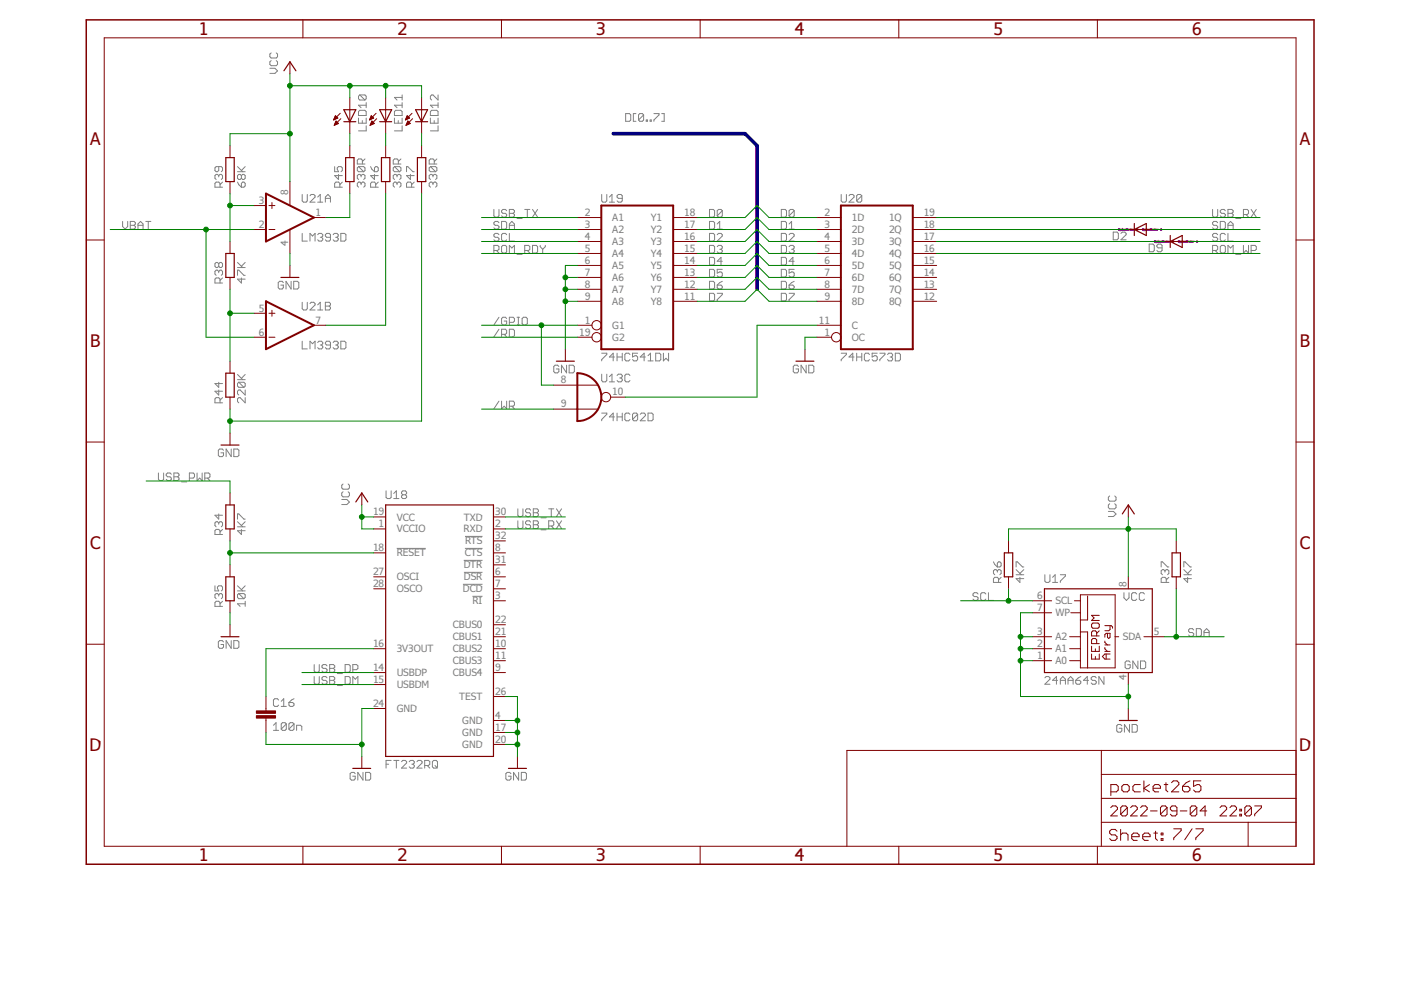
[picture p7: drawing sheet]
<svg xmlns="http://www.w3.org/2000/svg" width="297mm" height="210mm" viewBox="0 0 297 210" stroke-linecap="round" stroke-linejoin="round" font-family="sans-serif">
<defs><g id="words">
<g font-size="3.7" fill="#800000">
<text x="42.2" y="7.4">1</text>
<text x="84.3" y="7.4">2</text>
<text x="126.4" y="7.4">3</text>
<text x="168.5" y="7.4">4</text>
<text x="210.6" y="7.4">5</text>
<text x="252.7" y="7.4">6</text>
<text x="19.1" y="30.7">A</text>
<text x="275.6" y="30.7">A</text>
<text x="19.1" y="73.6">B</text>
<text x="275.6" y="73.6">B</text>
<text x="19.1" y="116.4">C</text>
<text x="275.6" y="116.4">C</text>
<text x="18.9" y="159.3">D</text>
<text x="275.4" y="159.3">D</text>
<text x="42.2" y="182.6">1</text>
<text x="84.3" y="182.6">2</text>
<text x="126.4" y="182.6">3</text>
<text x="168.5" y="182.6">4</text>
<text x="210.6" y="182.6">5</text>
<text x="252.7" y="182.6">6</text>
</g>
<g font-size="2.1" fill="#808080">
<text x="61.1" y="41.2" transform="rotate(-90 61.1 41.2)">8</text>
<text x="54.9" y="43.2">3</text>
<text x="66.9" y="45.8">1</text>
<text x="124" y="45.8">2</text>
<text x="129.8" y="46.9">A1</text>
<text x="138" y="46.9">Y1</text>
<text x="145.1" y="45.8">18</text>
<text x="174.8" y="45.8">2</text>
<text x="180.6" y="46.9">1D</text>
<text x="188.5" y="46.9">1Q</text>
<text x="195.9" y="45.8">19</text>
<text x="54.9" y="48.3">2</text>
<text x="61.1" y="52.2" transform="rotate(-90 61.1 52.2)">4</text>
<text x="124" y="48.3">3</text>
<text x="124" y="50.8">4</text>
<text x="124" y="53.4">5</text>
<text x="129.8" y="49.4">A2</text>
<text x="129.8" y="52">A3</text>
<text x="138" y="52">Y3</text>
<text x="138" y="49.4">Y2</text>
<text x="145.1" y="53.4">15</text>
<text x="145.1" y="50.8">16</text>
<text x="145.1" y="48.3">17</text>
<text x="174.8" y="48.3">3</text>
<text x="174.8" y="50.8">4</text>
<text x="174.8" y="53.4">5</text>
<text x="180.6" y="49.4">2D</text>
<text x="180.6" y="52">3D</text>
<text x="188.5" y="52">3Q</text>
<text x="188.5" y="49.4">2Q</text>
<text x="195.9" y="53.4">16</text>
<text x="195.9" y="50.8">17</text>
<text x="195.9" y="48.3">18</text>
<text x="124" y="55.9">6</text>
<text x="124" y="58.5">7</text>
<text x="129.8" y="54.5">A4</text>
<text x="129.8" y="57">A5</text>
<text x="129.8" y="59.6">A6</text>
<text x="138" y="59.6">Y6</text>
<text x="138" y="57">Y5</text>
<text x="138" y="54.5">Y4</text>
<text x="145.1" y="58.5">13</text>
<text x="145.1" y="55.9">14</text>
<text x="174.8" y="55.9">6</text>
<text x="174.8" y="58.5">7</text>
<text x="180.6" y="54.5">4D</text>
<text x="180.6" y="57">5D</text>
<text x="180.6" y="59.6">6D</text>
<text x="188.5" y="59.6">6Q</text>
<text x="188.5" y="57">5Q</text>
<text x="188.5" y="54.5">4Q</text>
<text x="195.9" y="58.5">14</text>
<text x="195.9" y="55.9">15</text>
<text x="124" y="61">8</text>
<text x="124" y="63.5">9</text>
<text x="129.8" y="62.1">A7</text>
<text x="129.8" y="64.7">A8</text>
<text x="138" y="64.7">Y8</text>
<text x="138" y="62.1">Y7</text>
<text x="145.1" y="63.5">11</text>
<text x="145.1" y="61">12</text>
<text x="174.8" y="61">8</text>
<text x="174.8" y="63.5">9</text>
<text x="180.6" y="62.1">7D</text>
<text x="180.6" y="64.7">8D</text>
<text x="188.5" y="64.7">8Q</text>
<text x="188.5" y="62.1">7Q</text>
<text x="195.9" y="63.5">12</text>
<text x="195.9" y="61">13</text>
<text x="54.9" y="71.2">6</text>
<text x="54.9" y="66.1">5</text>
<text x="66.9" y="68.6">7</text>
<text x="122.8" y="71.2">19</text>
<text x="124" y="68.6">1</text>
<text x="129.8" y="69.7">G1</text>
<text x="173.6" y="68.6">11</text>
<text x="174.8" y="71.2">1</text>
<text x="180.6" y="69.7">C</text>
<text x="129.8" y="72.3">G2</text>
<text x="180.6" y="72.3">OC</text>
<text x="118.9" y="81.3">8</text>
<text x="129.8" y="83.8">10</text>
<text x="118.9" y="86.4">9</text>
<text x="79.1" y="109.2">19</text>
<text x="80.3" y="111.8">1</text>
<text x="84.1" y="110.4">VCC</text>
<text x="84.1" y="112.9">VCCIO</text>
<text x="98.3" y="112.9">RXD</text>
<text x="98.3" y="110.4">TXD</text>
<text x="105" y="109.2">30</text>
<text x="105" y="111.8">2</text>
<text x="79.1" y="116.9">18</text>
<text x="84.1" y="118">RESET</text>
<text x="98.6" y="118">CTS</text>
<text x="98.6" y="115.4">RTS</text>
<text x="105" y="114.3">32</text>
<text x="105" y="116.9">8</text>
<text x="105" y="119.4">31</text>
<text x="79.1" y="124.5">28</text>
<text x="79.1" y="121.9">27</text>
<text x="84.1" y="125.6">OSCO</text>
<text x="84.1" y="123.1">OSCI</text>
<text x="98.1" y="125.6">DCD</text>
<text x="98.3" y="120.5">DTR</text>
<text x="98.4" y="123.1">DSR</text>
<text x="105" y="121.9">6</text>
<text x="105" y="124.5">7</text>
<text x="238.9" y="124.5" transform="rotate(-90 238.9 124.5)">8</text>
<text x="100.2" y="128.1">RI</text>
<text x="105" y="127">3</text>
<text x="219.9" y="127">6</text>
<text x="219.9" y="129.6">7</text>
<text x="223.8" y="128.1">SCL</text>
<text x="223.8" y="130.7">WP</text>
<text x="79.1" y="137.2">16</text>
<text x="96" y="133.2">CBUS0</text>
<text x="96" y="135.8">CBUS1</text>
<text x="105" y="132.1">22</text>
<text x="105" y="134.6">21</text>
<text x="105" y="137.2">10</text>
<text x="219.9" y="137.2">2</text>
<text x="219.9" y="134.6">3</text>
<text x="223.8" y="135.8">A2</text>
<text x="238.1" y="135.8">SDA</text>
<text x="244.7" y="134.6">5</text>
<text x="79.1" y="142.3">14</text>
<text x="84.1" y="138.3">3V3OUT</text>
<text x="84.1" y="143.4">USBDP</text>
<text x="96" y="138.3">CBUS2</text>
<text x="96" y="140.8">CBUS3</text>
<text x="96" y="143.4">CBUS4</text>
<text x="105" y="139.7">11</text>
<text x="105" y="142.3">9</text>
<text x="219.9" y="139.7">1</text>
<text x="223.8" y="140.8">A0</text>
<text x="223.8" y="138.3">A1</text>
<text x="79.1" y="144.8">15</text>
<text x="79.1" y="149.9">24</text>
<text x="84.1" y="145.9">USBDM</text>
<text x="97.4" y="148.5">TEST</text>
<text x="105" y="147.3">26</text>
<text x="238.9" y="144.1" transform="rotate(-90 238.9 144.1)">4</text>
<text x="84.1" y="151">GND</text>
<text x="98" y="153.5">GND</text>
<text x="105" y="152.4">4</text>
<text x="105" y="155">17</text>
<text x="98" y="156.1">GND</text>
<text x="98" y="158.6">GND</text>
<text x="105" y="157.5">20</text>
</g>
</g></defs>
<g fill="none" stroke="#800080" stroke-width=".21">
<path d="M237.4 48.5h-.3l.3 .2-.1 .2-.2-.1M237.5 48.9l.2-.1v-.2h-.2v.4M237.9 48.9h.1M237.9 48.6v.3M237.9 48.4v.1M238.4 48.6l-.3 .1 .1 .2h.2M238.5 48.7h.2v-.1l-.2 .1 .2 .2M238.9 48.5h.2v.4l-.2-.1zM239.2 48.6v.3M239.4 48.6l-.2 .1M239.8 48.5v.4h-.2l-.1-.2 .3-.1M239.9 48.7h.3l-.1-.1-.2 .1 .2 .2"/>
<path d="M240.3 48.6v.3M240.5 48.6l-.2 .1M241 48.5h.2l-.2 .4h.2M242.5 48.5h-.3l.3 .2-.1 .2-.2-.1M242.6 48.9l.2-.1v-.2h-.2v.4M243 48.9h.1M243 48.6v.3M243 48.4v.1M243.5 48.6l-.3 .1 .1 .2h.2M243.6 48.7h.2v-.1l-.2 .1 .2 .2M244 48.5h.2l-.1 .4-.2-.1zM244.3 48.6v.3"/>
<path d="M244.5 48.6l-.2 .1M244.9 48.5v.4h-.2l-.1-.2 .3-.1M245 51.1h-.2l.2 .2-.1 .1-.1-.1M245 48.7h.3l-.1-.1-.2 .1 .2 .2M245.1 51.4l.3-.1-.1-.2h-.2v.4M245.4 48.6v.3M245.5 51.4h.1M245.5 51.1l.1 .3M245.6 50.9v.1M245.6 48.6l-.2 .1M246 51.1l-.3 .1 .1 .2h.2M246.1 48.9h.2"/>
<path d="M246.1 48.6l.1-.1v.4M246.1 51.3h.3l-.1-.2-.2 .1 .2 .2M246.5 51.1h.2v.3l-.2-.1zM246.9 51.1v.3M247.1 51.1l-.2 .2M247.4 51v.4h-.2v-.2l.2-.1M247.5 51.3h.3l-.1-.2-.2 .1 .2 .2M247.9 51.1v.3M248.1 51.1l-.2 .2M248.6 51.1h.3l-.3 .3h.3M250.1 51.1h-.3l.3 .2-.1 .1-.2-.1M250.2 51.4l.2-.1v-.2h-.2v.4"/>
<path d="M250.6 51.4h.1M250.6 51.1v.3M250.6 50.9v.1M251.1 51.1l-.3 .1 .1 .2h.2M251.2 51.3h.2v-.2l-.2 .1 .2 .2M251.6 51l.2 .1v.3l-.2-.1zM251.9 51.1v.3M252.1 51.1l-.2 .2M252.5 51v.4h-.2l-.1-.2 .3-.1M252.6 51.3h.3l-.1-.2-.2 .1 .2 .2M253 51.1v.3M253.2 51.1l-.2 .2"/>
<path d="M253.7 51.4h.2M253.7 51.1l.1-.1v.4"/>
</g>
<g fill="none" stroke="#808080" stroke-width=".21">
<path d="M57.2 14.5h1.1l.5 .5-.5 .6h-1.1M57.5 12.8l-.3 .3v.6l.3 .2h1.1l.2-.2v-.6l-.2-.3M57.5 11.2l-.3 .3v.5l.3 .3h1.1l.2-.3v-.5l-.2-.3M46.4 37.2l-.3-.2h-.3l-.2 .2v.6l.2 .3M46.4 37.2l.3-.2h.2l.3 .2v.6l-.3 .3M46.4 35.3v.9l-.3 .2h-.3l-.2-.2v-.6l.2-.3h1.1l.3 .3v.6l-.3 .2M46.4 37.2v.3M46.7 39.7v-.8l-.3-.3h-.6l-.2 .3v.8h1.6M47.2 38.6l-.5 .6M50.4 38.6l.2 .6 .6 .5M50.4 36.4h1.6M50.4 35.3l1.1 1.1"/>
<path d="M51.2 37.2v.6M51.2 38.9l.3-.3h.2l.3 .3v.5l-.3 .3h-.5zM51.2 37.2l-.3-.2h-.3l-.2 .2v.6l.2 .3h.3l.3-.3M51.2 37.2l.3-.2h.2l.3 .2v.6l-.3 .3h-.2l-.3-.3M52 35.3l-.8 .9M71 35.3v1.1h.8l-.3-.8 .3-.3h.5l.3 .3v.6l-.3 .2M71.8 37v1.1l-.8-.9h1.6M72.1 39.7v-.8l-.3-.3h-.6l-.2 .3v.8h1.6M72.6 38.6l-.5 .6M76 23.7l.3-.3h1.1l.2 .3v.8h-1.6zM76 25v1.1h1.6v-1.1M76 35.3l-.2 .3v.6l.2 .2h1.1"/>
<path d="M76 35.3h1.1l.3 .3v.6l-.3 .2M76 35.3l1.1 1.1M76.3 20.1h1.1l.2 .3v.5l-.2 .3M76.3 20.1l-.3 .3v.5l.3 .3h1.1M76.3 20.1l1.1 1.1M76.6 38.9l-.3-.3h-.3l-.2 .3v.5l.2 .3M76.6 38.9l.2-.3h.3l.3 .3v.5l-.3 .3M76.6 37.2l-.3-.2h-.3l-.2 .2v.6l.2 .3M76.6 37.2l.2-.2h.3l.3 .2v.6l-.3 .3M76.6 37.2v.3M76.6 38.9v.3M76.8 25.6v.5"/>
<path d="M76.8 34.8v-.8l-.2-.3h-.6l-.2 .3v.8h1.6M77.4 33.7l-.6 .5M77.6 26.7v1h-1.6M77.6 21.8v1M77.6 22.3h-1.6l.6 .5M78.6 35.3l.2 .6 .6 .5M79.4 37v1.1l-.8-.9h1.6M79.7 39.7v-.8l-.3-.3h-.6l-.2 .3v.8h1.6M79.7 35.3h.2l.3 .3v.6l-.3 .2h-.5v-.8zM80.2 38.6l-.5 .6M83.6 25v1.1h1.7v-1.1M83.6 23.7l.3-.3h1.1l.3 .3v.8h-1.7z"/>
<path d="M83.7 35.3l-.3 .3v.6l.3 .2h1M83.7 35.3h1l.3 .3v.6l-.3 .2M83.7 35.3l1 1.1M84.2 38.9l-.3-.3h-.2l-.3 .3v.5l.3 .3M84.2 38.9l.3-.3h.2l.3 .3v.5l-.3 .3M84.2 37.2l-.3-.2h-.2l-.3 .2v.6l.3 .3M84.2 37.2l.3-.2h.2l.3 .2v.6l-.3 .3M84.2 37.2v.3M84.2 38.9v.3M84.4 25.6v.5M84.5 34.8v-.8l-.3-.3h-.5l-.3 .3v.8h1.6M85 33.7l-.5 .5"/>
<path d="M85.3 26.7v1h-1.7M85.3 22.3h-1.7l.6 .5M85.3 20.1v1.1M85.3 21.8v1M85.3 20.7h-1.7l.6 .5M86.2 36.4v-1.1h.3l1 1.1h.3M87 37v1.1l-.8-.9h1.6M87.3 39.7v-.8l-.3-.3h-.5l-.3 .3v.8h1.6M87.8 38.6l-.5 .6M91.2 25v1.1h1.7v-1.1M91.2 23.7l.3-.3h1.1l.3 .3v.8h-1.7zM91.3 35.3l-.3 .3v.6l.3 .2h1.1"/>
<path d="M91.3 35.3h1.1l.2 .3v.6l-.2 .2M91.3 35.3l1.1 1.1M91.8 38.9l-.3-.3h-.2l-.3 .3v.5l.3 .3M91.8 38.9l.3-.3h.3l.2 .3v.5l-.2 .3M91.8 37.2l-.3-.2h-.2l-.3 .2v.6l.3 .3M91.8 37.2l.3-.2h.3l.2 .2v.6l-.2 .3M91.8 37.2v.3M91.8 38.9v.3M92.1 25.6v.5M92.1 34.8v-.8l-.3-.3h-.5l-.3 .3v.8h1.6M92.6 33.7l-.5 .5M92.9 26.7v1h-1.7"/>
<path d="M92.9 22.3h-1.7l.6 .5M92.9 20.1v1.1l-1.1-1.1h-.3l-.3 .3v.5l.3 .3M92.9 21.8v1M132.7 24.1h.8l.2 .3v1l-.2 .3h-.8zM134.8 24.1h-.5v1.6h.5M136.5 24.4v1l-.3 .3h-.6l-.2-.3M136.5 24.4l-.3-.3h-.6l-.2 .3v1M136.5 24.4l-1.1 1M137 25.4h.3v.3h-.3zM137.8 25.4h.3v.3h-.3zM138.6 24.1h1.1v.3l-1.1 1v.3M140.3 24.1h.5v1.6h-.5"/>
<path d="M26 46.9v1.1l.5 .6 .6-.6v-1.1M27.6 46.9h.8l.3 .3v.3l-.3 .3 .3 .2v.3l-.3 .3h-.8zM27.6 47.8h.8M29.3 47.8h1M29.3 48.6v-1.1l.5-.6 .5 .6v1.1M30.9 46.9h1.1M31.4 46.9v1.7M46.4 57.6l-.3-.3h-.3l-.2 .3v.5l.2 .3M46.4 57.6l.3-.3h.2l.3 .3v.5l-.3 .3M46.4 55.9l-.3-.3h-.3l-.2 .3v.6l.2 .2h.3l.3-.2M46.4 55.9l.3-.3h.2l.3 .3v.6l-.3 .2h-.2l-.3-.2M46.4 55.9v.6"/>
<path d="M46.4 57.6v.2M47.2 58.9l-.5 .6M50.4 58.4v-1.1h.2l1.1 1.1h.3M50.4 56.7h1.6M50.4 55.6l1.1 1.1M51.2 58.9v1.1l-.8-.8h1.6M52 55.6l-.8 .9M60.1 59.9l-.3-.3h-.5l-.3 .3v1.1l.3 .3h.5l.3-.3v-.5h-.6M61.7 59.6v1.7l-1.1-1.7v1.7M62.3 59.6h.8l.3 .3v1.1l-.3 .3h-.8zM64.1 41.2v1.4l.2 .3h.6l.3-.3v-1.4M64.1 49.5v1.6h1.1"/>
<path d="M65.7 51.1v-1.6l.6 .5 .5-.5v1.6M65.7 41.5l.3-.3h.5l.3 .3v.3l-1.1 1.1h1.1M67.4 49.8l.2-.3h.6l.2 .3v.2l-.2 .3M67.4 42.9h1M67.4 41.8l.5-.6v1.7M67.9 50.3h.3M68.2 50.3l.2 .3v.2l-.2 .3h-.6l-.2-.3M69 42.9v-1.1l.5-.6 .6 .6v1.1M69 42.1h1.1M70.1 50.3h-.8l-.3-.3v-.2l.3-.3h.5l.3 .3v1l-.3 .3h-.5l-.3-.3M70.6 49.8l.3-.3h.5l.3 .3v.2l-.3 .3M71.2 50.3h.2"/>
<path d="M71.4 50.3l.3 .3v.2l-.3 .3h-.5l-.3-.3M72.3 49.5h.8l.2 .3v1l-.2 .3h-.8zM104.7 44.4v1.4l.3 .2h.5l.3-.2v-1.4M104.7 53.1h.8l.3-.2v-.6l-.3-.3h-.8v1.7M105.2 53.1l.6 .6M105.8 49.8l-.3-.3h-.5l-.3 .3v.2l.3 .3h.5l.3 .3v.2l-.3 .3h-.5l-.3-.3M105.8 47.2l-.3-.3h-.5l-.3 .3v.3l.3 .3h.5l.3 .2v.3l-.3 .3h-.5l-.3-.3M106.3 46.9h.9l.2 .3v1.1l-.2 .3h-.9zM106.6 52h.6l.2 .3v1.1l-.2 .3h-.6l-.3-.3v-1.1zM107.4 49.8l-.2-.3h-.6l-.3 .3v1l.3 .3h.6l.2-.3M107.4 44.7l-.2-.3h-.6l-.3 .3v.3l.3 .2h.6l.2 .3v.3l-.2 .2h-.6l-.3-.2M108 49.5v1.6h1.1"/>
<path d="M108 44.4h.8l.3 .3v.3l-.3 .2 .3 .3v.3l-.3 .2h-.8zM108 45.2h.8M108 48.6v-1.1l.5-.6 .6 .6v1.1M108 53.7v-1.7l.5 .6 .6-.6v1.7M108 47.8h1.1M109.6 46.3h1.1M109.6 53.9h1.1M111.3 44.4h1M111.3 53.1h.8l.2-.2v-.6l-.2-.3h-.8v1.7M111.8 44.4v1.6M111.8 53.1l.5 .6M112.9 52h.8l.3 .3v1.1l-.3 .3h-.8z"/>
<path d="M112.9 44.4l1.1 1.6M114 44.4l-1.1 1.6M114.5 52v.3l.6 .6M115.1 52.9v.8M115.6 52v.3l-.5 .6M127.6 41.2v1.4l.2 .3h.6l.3-.3v-1.4M129.2 42.9h1.1M129.2 41.8l.6-.6v1.7M131.9 42.1h-.8l-.3-.3v-.3l.3-.3h.6l.2 .3v1.1l-.2 .3h-.6l-.3-.3M150.4 52h.8l.3 .3v1.1l-.3 .3h-.8zM150.4 49.5h.8l.3 .3v1l-.3 .3h-.8zM150.4 59.6h.8l.3 .3v1.1l-.3 .3h-.8z"/>
<path d="M150.4 44.4h.8l.3 .3v1.1l-.3 .2h-.8zM150.4 46.9h.8l.3 .3v1.1l-.3 .3h-.8zM150.4 54.6h.8l.3 .2v1.1l-.3 .3h-.8zM150.4 57.1h.8l.3 .3v1.1l-.3 .2h-.8zM152.1 49.8l.2-.3h.6l.2 .3v.2l-1 1.1h1M152.1 52.3l.2-.3h.6l.2 .3v.3l-.2 .3M152.1 48.6h1M152.1 47.5l.5-.6v1.7M152.6 52.9h.3M152.9 52.9l.2 .2v.3l-.2 .3h-.6l-.2-.3M153.1 57.1h-1v.8l.5-.2h.3l.2 .2v.6l-.2 .2h-.6l-.2-.2M153.1 44.7v1.1l-.2 .2h-.6l-.2-.2"/>
<path d="M153.1 44.7l-.2-.3h-.6l-.2 .3v1.1M153.1 59.6l-.5 .3-.5 .6M153.1 55.4h-1l.8-.8v1.6M153.1 44.7l-1 1.1M165.7 49.5h.8l.3 .3v1l-.3 .3h-.8zM165.7 59.6h.8l.3 .3v1.1l-.3 .3h-.8zM165.7 44.4h.8l.3 .3v1.1l-.3 .2h-.8zM165.7 46.9h.8l.3 .3v1.1l-.3 .3h-.8zM165.7 52h.8l.3 .3v1.1l-.3 .3h-.8zM165.7 54.6h.8l.3 .2v1.1l-.3 .3h-.8zM165.7 57.1h.8l.3 .3v1.1l-.3 .2h-.8zM167.3 49.8l.3-.3h.5l.3 .3v.2l-1.1 1.1h1.1"/>
<path d="M167.3 52.3l.3-.3h.5l.3 .3v.3l-.3 .3M167.3 48.6h1.1M167.3 47.5l.5-.6v1.7M167.8 52.9h.3M168.1 52.9l.3 .2v.3l-.3 .3h-.5l-.3-.3M168.4 44.7v1.1l-.3 .2h-.5l-.3-.2M168.4 44.7l-.3-.3h-.5l-.3 .3v1.1M168.4 57.1h-1.1v.8l.5-.2h.3l.3 .2v.6l-.3 .2h-.5l-.3-.2M168.4 59.6l-.6 .3-.5 .6M168.4 55.4h-1.1l.8-.8v1.6M168.4 44.7l-1.1 1.1M178.4 41.2v1.4l.2 .3h.6l.3-.3v-1.4"/>
<path d="M180 41.5l.3-.3h.5l.3 .3v.3l-1.1 1.1h1.1M182.7 41.5l-.3-.3h-.5l-.3 .3v1.1M182.7 41.5v1.1l-.3 .3h-.5l-.3-.3M182.7 41.5l-1.1 1.1M236 49.2h.9l.2 .3v1.1l-.2 .2h-.9zM237.7 49.5l.2-.3h.6l.3 .3v.3l-1.1 1h1.1M243.6 51.8h.9l.2 .2v1.1l-.2 .3h-.9zM246.4 52.6h-.8l-.3-.3v-.3l.3-.2h.5l.3 .2v1.1l-.3 .3h-.5l-.3-.3M257.1 44.4v1.4l.2 .2h.6l.3-.2v-1.4M257.1 53.1h.8l.3-.2v-.6l-.3-.3h-.8v1.7M257.6 53.1l.6 .6M258.2 49.8l-.3-.3h-.6l-.2 .3v.2l.2 .3h.6l.3 .3v.2l-.3 .3h-.6l-.2-.3"/>
<path d="M258.2 47.2l-.3-.3h-.6l-.2 .3v.3l.2 .3h.6l.3 .2v.3l-.3 .3h-.6l-.2-.3M258.7 46.9h.8l.3 .3v1.1l-.3 .3h-.8zM259 52h.5l.3 .3v1.1l-.3 .3h-.5l-.3-.3v-1.1zM259.8 49.8l-.3-.3h-.5l-.3 .3v1l.3 .3h.5l.3-.3M259.8 44.7l-.3-.3h-.5l-.3 .3v.3l.3 .2h.5l.3 .3v.3l-.3 .2h-.5l-.3-.2M260.3 49.5v1.6h1.2M260.3 44.4h.9l.3 .3v.3l-.3 .2 .3 .3v.3l-.3 .2h-.9zM260.3 45.2h.9M260.3 48.6v-1.1l.6-.6 .6 .6v1.1M260.3 53.7v-1.7l.6 .6 .6-.6v1.7M260.3 47.8h1.2M262 46.3h1.1"/>
<path d="M262 53.9h1.1M263.6 45.5h.8l.3-.3v-.5l-.3-.3h-.8v1.6M263.6 52v1.7l.6-.6 .5 .6v-1.7M264.2 45.5l.5 .5M265.3 44.4l1.1 1.6M265.3 53.1h.8l.3-.2v-.6l-.3-.3h-.8v1.7M266.4 44.4l-1.1 1.6M46.7 60v-.8l-.3-.3h-.6l-.2 .3v.8h1.6M50.4 79.4l1.1 1.1M52 79.4l-.8 .8M64.1 64.1v1.3l.2 .3h.6l.3-.3v-1.3M64.1 72.3v1.7h1.1"/>
<path d="M65.7 74v-1.7l.6 .6 .5-.6v1.7M65.7 64.4l.3-.3h.5l.3 .3v.2l-1.1 1.1h1.1M67.4 72.6l.2-.3h.6l.2 .3v.3l-.2 .3M67.4 64.6l.5-.5v1.6M67.4 65.7h1M67.9 73.2h.3M68.2 73.2l.2 .2v.3l-.2 .3h-.6l-.2-.3M69 64.1h.8l.3 .3v.2l-.3 .3 .3 .3v.2l-.3 .3h-.8zM69 64.9h.8M70.1 73.2h-.8l-.3-.3v-.3l.3-.3h.5l.3 .3v1.1l-.3 .3h-.5l-.3-.3M70.6 72.6l.3-.3h.5l.3 .3v.3l-.3 .3M71.2 73.2h.2"/>
<path d="M71.4 73.2l.3 .2v.3l-.3 .3h-.5l-.3-.3M72.3 72.3h.8l.2 .3v1.1l-.2 .3h-.8zM105.8 69.8l-1.1 1.6M105.8 67.3l-1.1 1.6M106.3 70.9h.9l.2-.3v-.5l-.2-.3h-.9v1.6M106.9 70.9l.5 .5M107.4 67.5l-.2-.2h-.6l-.3 .2v1.1l.3 .3h.6l.2-.3v-.5h-.5M108 68.3h.8l.3-.2v-.6l-.3-.2h-.8v1.6M108 69.8h.8l.3 .3v1.1l-.3 .2h-.8zM109.6 67.3h.6M109.6 68.9h.6M109.9 67.3v1.6"/>
<path d="M110.7 67.5l.3-.2h.5l.3 .2v1.1l-.3 .3h-.5l-.3-.3zM118.5 77.7l-.3-.3h-.5l-.3 .3v1.1l.3 .3h.5l.3-.3v-.6h-.6M120.1 77.4v1.7l-1.1-1.7v1.7M120.7 77.4h.8l.3 .3v1.1l-.3 .3h-.8zM127.6 74.9h1.1v.3l-1.1 1v.3M127.6 79.3v1.4l.2 .3h.6l.3-.3v-1.4M129.2 79.9l.6-.6v1.7M130.3 75.7h-1.1l.8-.8v1.6M130.8 75.7h1.1M130.8 74.9v1.6M130.8 79.6l.3-.3h.6l.2 .3v.3l-.2 .2M131.9 74.9v1.6"/>
<path d="M133.6 75.2l-.3-.3h-.6l-.2 .3v1l.2 .3h.6l.3-.3M133.6 79.6l-.3-.3h-.6l-.2 .3v1.1l.2 .3h.6l.3-.3M135.2 74.9h-1.1v.8l.6-.3h.2l.3 .3v.5l-.3 .3h-.5l-.3-.3M136.8 75.7h-1.1l.9-.8v1.6M137.4 76.5h1.1M137.4 75.4l.5-.5v1.6M139 74.9h.8l.3 .3v1l-.3 .3h-.8zM140.7 74.9v1.6l.5-.5 .6 .5v-1.6M150.4 62.2h.8l.3 .3v1l-.3 .3h-.8zM152.1 60.5h.8l.2 .2v.3l-.2 .3h-.6l-.2-.3zM152.1 62.2h1v.3l-1 1v.3M165.7 62.2h.8l.3 .3v1l-.3 .3h-.8z"/>
<path d="M167.3 60.5h.8l.3 .2v.3l-.3 .3h-.5l-.3-.3zM167.3 62.2h1.1v.3l-1.1 1v.3M169.3 77.7l-.3-.3h-.5l-.3 .3v1.1l.3 .3h.5l.3-.3v-.6h-.6M170.9 77.4v1.7l-1.1-1.7v1.7M171.5 77.4h.8l.3 .3v1.1l-.3 .3h-.8zM178.4 74.9h1.1v.3l-1.1 1v.3M181.1 75.7h-1.1l.8-.8v1.6M181.6 75.7h1.1M181.6 74.9v1.6M182.7 74.9v1.6M184.3 75.2l-.2-.3h-.6l-.2 .3v1l.2 .3h.6l.2-.3M186 74.9h-1.1v.8l.5-.3h.3l.3 .3v.5l-.3 .3h-.5l-.3-.3"/>
<path d="M186.5 74.9h1.1v.3l-1.1 1v.3M188.2 75.2l.2-.3h.6l.3 .3v.2l-.3 .3M188.7 75.7h.3M189 75.7l.3 .3v.2l-.3 .3h-.6l-.2-.3M189.8 74.9h.8l.3 .3v1l-.3 .3h-.8zM46.4 81v1.1l-.8-.8h1.6M46.4 82.7v1.1l-.8-.8h1.6M46.7 85.4v-.8l-.3-.3h-.6l-.2 .3v.8h1.6M47.2 84.3l-.5 .6M47.4 95.5l-.3-.3h-.5l-.3 .3v1.1l.3 .2h.5l.3-.2v-.6h-.6M49 95.2v1.6l-1.1-1.6v1.6M49.6 95.2h.8l.3 .3v1.1l-.3 .2h-.8z"/>
<path d="M50.4 80.5h1.6M50.6 81l-.2 .3v.6l.2 .2h1.1M50.6 81h1.1l.3 .3v.6l-.3 .2M50.6 81l1.1 1.1M52 82.7v1.1l-1.1-1.1h-.3l-.2 .3v.5l.2 .3M52 84.3v1.1l-1.1-1.1h-.3l-.2 .3v.5l.2 .3M105.8 85l-1.1 1.7M106.3 85v1.7l.6-.6 .5 .6v-1.7M108 86.1h.8l.3-.2v-.6l-.3-.3h-.8v1.7M108.5 86.1l.6 .6M127.6 87.6h1.1v.2l-1.1 1.1v.3M129.2 81h1.1"/>
<path d="M130.3 88.4h-1.1l.8-.8v1.6M130.8 87.6v1.6M130.8 88.4h1.1M131.4 80.1h.3M131.7 80.1l.2 .3v.3l-.2 .3h-.6l-.3-.3M131.9 87.6v1.6M133.6 87.8l-.3-.2h-.6l-.2 .2v1.1l.2 .3h.6l.3-.3M135.2 87.8l-.3-.2h-.5l-.3 .2v1.1M135.2 87.8v1.1l-.3 .3h-.5l-.3-.3M135.2 87.8l-1.1 1.1M135.7 87.8l.3-.2h.6l.2 .2v.3l-1.1 1.1h1.1M137.4 87.6h.8l.3 .2v1.1l-.3 .3h-.8z"/>
<path d="M33.6 100.3v1.3l.3 .3h.5l.3-.3v-1.3M36.3 100.5l-.3-.2h-.5l-.3 .2v.3l.3 .3h.5l.3 .3v.2l-.3 .3h-.5l-.3-.3M36.9 100.3h.8l.3 .2v.3l-.3 .3 .3 .3v.2l-.3 .3h-.8zM36.9 101.1h.8M38.5 102.2h1.1M40.2 101.4h.8l.2-.3v-.6l-.2-.2h-.8v1.6M41.8 100.3v1.6l.5-.5 .6 .5v-1.6M43.4 101.4h.8l.3-.3v-.6l-.3-.2h-.8v1.6M44 101.4l.5 .5M46.4 110.9l-.3-.3h-.3l-.2 .3v.5l.2 .3M46.4 110.9l.3-.3h.2l.3 .3v.5l-.3 .3M46.4 109v1.1l-.8-.9h1.6"/>
<path d="M46.4 110.9v.2M46.7 113.3v-.8l-.3-.3h-.6l-.2 .3v.8h1.6M47.2 112.2l-.5 .6M50.4 111.7h1.6M50.4 110.6l1.1 1.1M50.4 110.1v-1.1h.2l1.1 1.1h.3M51.2 112.2v1.1l-.8-.8h1.6M52 110.6l-.8 .8M72.5 105.9h1l.6 .5-.6 .6h-1M72.7 104.3l-.2 .2v.6l.2 .2h1.1l.3-.2v-.6l-.3-.2M72.7 102.6l-.2 .3v.5l.2 .3h1.1l.3-.3v-.5l-.3-.3M81.9 104.1v1.4l.2 .2h.6l.2-.2v-1.4"/>
<path d="M83.5 104.6l.5-.5v1.6M83.5 105.7h1.1M84.1 116.3h6.2M85.4 104.9l-.3-.3v-.2l.3-.3h.5l.3 .3v.2l-.3 .3M85.4 104.9l-.3 .3v.3l.3 .2h.5l.3-.2v-.3l-.3-.3M85.4 104.9h.5M98.3 118.8h4M98.6 116.3h3.7M98.6 113.7h3.7M109.8 107.9v1.3l.3 .3h.5l.3-.3v-1.3M109.8 110.4v1.4l.3 .3h.5l.3-.3v-1.4M112.5 108.2l-.3-.3h-.5l-.3 .3v.2l.3 .3h.5l.3 .3v.2l-.3 .3h-.5l-.3-.3"/>
<path d="M112.5 110.7l-.3-.3h-.5l-.3 .3v.3l.3 .3h.5l.3 .2v.3l-.3 .3h-.5l-.3-.3M113.1 107.9h.8l.3 .3v.2l-.3 .3 .3 .3v.2l-.3 .3h-.8zM113.1 108.7h.8M113.1 110.4h.8l.3 .3v.3l-.3 .3 .3 .2v.3l-.3 .3h-.8zM113.1 111.3h.8M114.7 109.8h1.1M114.7 112.3h1.1M116.3 107.9h1.1M116.3 111.5h.9l.2-.2v-.6l-.2-.3h-.9v1.7M116.9 107.9v1.6M116.9 111.5l.5 .6M118 107.9l1.1 1.6"/>
<path d="M118 110.4l1.1 1.7M119.1 107.9l-1.1 1.6M119.1 110.4l-1.1 1.7M210.6 119.1l.3 .6 .6 .5M211.7 119.1h.3l.3 .3v.6l-.3 .2h-.5v-.8zM235 108.4h1.1l.5 .6-.5 .5h-1.1M235.3 106.8l-.3 .3v.5l.3 .3h1l.3-.3v-.5l-.3-.3M235.3 105.2l-.3 .2v.6l.3 .3h1l.3-.3v-.6l-.3-.2M45.6 124.2v1.1h.8l-.3-.5v-.3l.3-.3h.5l.3 .3v.5l-.3 .3M46.4 126.1l-.3-.2h-.3l-.2 .2v.6l.2 .2M46.4 126.1l.3-.2h.2l.3 .2v.6l-.3 .2M46.4 126.1v.3"/>
<path d="M46.7 128.6v-.8l-.3-.3h-.6l-.2 .3v.8h1.6M47.2 127.5l-.5 .5M47.4 136.1l-.3-.3h-.5l-.3 .3v1.1l.3 .3h.5l.3-.3v-.5h-.6M49 135.8v1.7l-1.1-1.7v1.7M49.6 135.8h.8l.3 .3v1.1l-.3 .3h-.8zM50.4 125.3h1.6M50.4 124.2l1.1 1.1M50.6 125.9l-.2 .2v.6l.2 .2h1.1M50.6 125.9h1.1l.3 .2v.6l-.3 .2M50.6 125.9l1.1 1M52 128h-1.6l.5 .6M52 127.5v1.1"/>
<path d="M52 124.2l-.8 .8M98.1 123.9h4.2M98.4 121.3h3.9M100.2 126.4h2.1M207.4 125.9l-.3-.2h-.5l-.3 .2v.3l.3 .3h.5l.3 .2v.3l-.3 .3h-.5l-.3-.3M209 125.9l-.3-.2h-.5l-.3 .2v1.1l.3 .3h.5l.3-.3M209.6 125.7v1.6h1.1M211.5 121l-.3-.2h-.3l-.3 .2v.6l.3 .3M211.5 121l.2-.2h.3l.3 .2v.6l-.3 .3M211.5 121v.3M211.7 123.5v-.8l-.2-.3h-.6l-.3 .3v.8h1.7M212.3 122.4l-.6 .6"/>
<path d="M215.4 121.9h1.7M215.4 120.8l1.1 1.1M215.4 120.2v-1.1h.3l1.1 1.1h.3M216.2 122.4v1.1l-.8-.8h1.7M217.1 120.8l-.9 .8M221.5 121.9v1.3l.3 .3h.5l.3-.3v-1.3M223.2 123.5h1M223.2 122.4l.5-.5v1.6M224.8 121.9h1.1v.2l-1.1 1.1v.3M238.3 125.7v1l.5 .6 .6-.6v-1M241 125.9l-.3-.2h-.5l-.3 .2v1.1l.3 .3h.5l.3-.3M242.7 125.9l-.3-.2h-.6l-.2 .2v1.1l.2 .3h.6l.3-.3"/>
<path d="M246.2 120.2v-1.1h.3l1 1.1h.3M247 121l-.3-.2h-.2l-.3 .2v.6l.3 .3M247 121l.3-.2h.2l.3 .2v.6l-.3 .3M247 121v.3M247.3 123.5v-.8l-.3-.3h-.5l-.3 .3v.8h1.6M247.8 122.4l-.5 .6M251 121.9h1.6M251 120.2v-1.1h.2l1.1 1.1h.3M251 120.8l1.1 1.1M251.8 122.4v1.1l-.8-.8h1.6M252.6 120.8l-.8 .8M253.1 133.6l-.3-.3h-.5l-.3 .3v.2l.3 .3h.5l.3 .3v.2l-.3 .3h-.5l-.3-.3"/>
<path d="M253.6 133.3h.8l.3 .3v1l-.3 .3h-.8zM255.3 134.1h1.1M255.3 134.9v-1.1l.5-.5 .6 .5v1.1M58 153.8l.5-.6v1.7M58 154.9h1.1M59.1 148.4l-.3-.3h-.5l-.3 .3v1.1l.3 .3h.5l.3-.3M59.6 149.8h1.1M59.6 148.7l.6-.6v1.7M60.7 153.5v1.1l-.3 .3h-.5l-.3-.3M60.7 153.5l-.3-.3h-.5l-.3 .3v1.1M60.7 153.5l-1.1 1.1M61.3 148.9h.8l.2 .3v.3l-.2 .3h-.6l-.2-.3z"/>
<path d="M62.3 153.5v1.1l-.2 .3h-.6l-.2-.3M62.3 153.5l-.2-.3h-.6l-.2 .3v1.1M62.3 153.5l-1 1.1M62.3 148.1l-1 .8M62.9 154.9v-1.1h.8l.3 .2v.9M66.6 143.4v1.4l.3 .3h.5l.3-.3v-1.4M66.6 140.9v1.4l.3 .2h.5l.3-.2v-1.4M69.3 141.2l-.2-.3h-.6l-.2 .3v.3l.2 .2h.6l.2 .3v.3l-.2 .2h-.6l-.2-.2M69.3 143.7l-.2-.3h-.6l-.2 .3v.3l.2 .3h.6l.2 .2v.3l-.2 .3h-.6l-.2-.3M69.9 140.9h.8l.3 .3v.3l-.3 .2 .3 .3v.3l-.3 .2h-.8zM69.9 143.4h.8l.3 .3v.3l-.3 .3 .3 .2v.3l-.3 .3h-.8zM69.9 144.3h.8"/>
<path d="M69.9 141.7h.8M71.5 142.8h1.1M71.5 145.4h1.1M73.2 143.4h.8l.3 .3v1.1l-.3 .3h-.8zM73.2 140.9h.8l.3 .3v1.1l-.3 .2h-.8zM74.8 142h.8l.3-.3v-.5l-.3-.3h-.8v1.6M74.8 145.1v-1.7l.5 .6 .6-.6v1.7M221.5 143.7l.3-.3h.5l.3 .3v.3l-1.1 1.1h1.1M224.2 144.3h-1l.8-.9v1.7M224.8 144.3h1.1M224.8 145.1v-1.1l.5-.6 .6 .6v1.1M226.4 144.3h1.1"/>
<path d="M226.4 145.1v-1.1l.6-.6 .5 .6v1.1M228.1 144.3h.8l.3 .2v.3l-.3 .3h-.6l-.2-.3zM229.2 143.4l-1.1 .9M230.8 144.3h-1.1l.8-.9v1.7M232.4 143.7l-.2-.3h-.6l-.2 .3v.3l.2 .3h.6l.2 .2v.3l-.2 .3h-.6l-.2-.3M234.1 143.4v1.7l-1.1-1.7v1.7M237.8 153.9l-.2-.3h-.6l-.2 .3v1.1l.2 .2h.6l.2-.2v-.6h-.5M239.5 153.6v1.6l-1.1-1.6v1.6M239.6 140.4l-.2-.3h-.6l-.3 .3v1.1l.3 .3h.6l.2-.3v-.6h-.5M240 153.6h.9l.2 .3v1.1l-.2 .2h-.9zM241.3 140.1v1.7l-1.1-1.7v1.7M241.8 140.1h.8l.3 .3v1.1l-.3 .3h-.8z"/>
<path d="M75.3 164l-.2-.2h-.6l-.3 .2v1.1l.3 .3h.6l.2-.3v-.5h-.5M77 163.8v1.6l-1.1-1.6v1.6M77.5 163.8h.8l.3 .2v1.1l-.3 .3h-.8zM81.9 162h.5M82.9 161.2h-1v1.7M83.5 161.2h1.1M84 161.2v1.7M85.1 161.5l.3-.3h.5l.3 .3v.3l-1.1 1.1h1.1M86.8 161.5l.2-.3h.6l.2 .3v.3l-.2 .2M87.3 162h.3M87.6 162l.2 .3v.3l-.2 .3h-.6l-.2-.3M88.4 161.5l.3-.3h.5l.3 .3v.3l-1.1 1.1h1.1"/>
<path d="M90 162.3h.8l.3-.3v-.5l-.3-.3h-.8v1.7M90.6 162.3l.5 .6M91.9 161.2h.6l.3 .3v1.1l-.3 .3h-.6l-.2-.3v-1.1zM92.2 162.3l.6 .6M108.3 164l-.2-.2h-.6l-.2 .2v1.1l.2 .3h.6l.2-.3v-.5h-.5M110 163.8v1.6l-1.1-1.6v1.6M110.5 163.8h.8l.3 .2v1.1l-.3 .3h-.8z"/>
</g>
<g fill="none" stroke="#800000" stroke-width=".21">
<path d="M22.1 8h252.7v171.4h-252.7zM61.5 13.1v2.5M64.2 4.2v3.8M106.3 4.2v3.8M148.4 4.2v3.8M190.6 4.2v3.8M232.7 4.2v3.8M48.8 30.9v2.5M48.8 38.5v2.5M61.5 38.5v5.1M70.8 25.4h.1M70.8 25.2h.4"/>
<path d="M70.9 25.1h.5M70.9 25h.7M70.9 26.4h.2M71 26.3h.4M71 24.9h.5M71 24.8h.3M71 26.2h.7M71.1 24.6h.1M71.1 26.1h.5M71.1 26h.4M71.2 25.8h.2M71.2 25.7h.1"/>
<path d="M71.2 25.7l.6 .5-.9 .4zM71.6 25l-.5-.5-.4 .9M71.6 25l-.9 .4M72.1 24l-1.4 1.4M72.3 25.2l-1.4 1.4M74.2 20.7v7.6M74.2 30.9v2.5M74.2 38.5v2.5M78.4 25.4h.1M78.4 25.2h.4M78.5 25.1h.6M78.5 25h.7"/>
<path d="M78.5 26.4h.3M78.6 26.3h.4M78.6 24.9h.5M78.6 24.8h.4M78.6 26.2h.7M78.7 24.6h.1M78.7 26.1h.6M78.7 24.5l.5 .5-.8 .4zM78.7 26h.4M78.8 25.8h.2M78.8 25.7h.1M78.8 25.7l.6 .5-.9 .4z"/>
<path d="M79.7 24l-1.3 1.4M79.9 25.2l-1.4 1.4M81.8 20.7v7.6M81.8 30.9v2.5M81.8 38.5v2.5M86 25.4h.1M86 25.2h.4M86.1 25.1h.6M86.1 25h.7M86.1 26.4h.3M86.2 24.9h.5M86.2 26.3h.5"/>
<path d="M86.3 24.8h.3M86.3 26.2h.6M86.3 24.6h.1M86.3 26.1h.6M86.4 26h.4M86.4 25.8h.2M86.4 25.7h.1M86.5 25.7l.5 .5-.9 .4zM86.8 25l-.5-.5-.3 .9M86.8 25l-.8 .4M87.4 24l-1.4 1.4M87.5 25.2l-1.4 1.4"/>
<path d="M89.4 20.7v7.6M89.4 30.9v2.5M89.4 38.5v2.5M18.3 50.9h3.8M48.8 51.2v2.5M48.8 58.8v2.5M53.8 48.7h2.6M53.8 43.6h2.6M57 48.7h1.3M57 43.6h1.3M57.7 42.9v1.3M61.5 48.7v5"/>
<path d="M61.5 56.3v2.5M66.5 46.1h2.6M122.4 46.1h5.1M122.4 48.7h5.1M122.4 51.2h5.1M122.4 53.7h5.1M122.4 56.3h5.1M122.4 58.8h5.1M142.7 46.1h5.1M142.7 48.7h5.1M142.7 51.2h5.1M142.7 53.7h5.1"/>
<path d="M142.7 56.3h5.1M142.7 58.8h5.1M173.2 46.1h5.1M173.2 48.7h5.1M173.2 51.2h5.1M173.2 53.7h5.1M173.2 56.3h5.1M173.2 58.8h5.1M193.5 46.1h5.1M193.5 48.7h5.1M193.5 51.2h5.1M193.5 53.7h5.1"/>
<path d="M193.5 56.3h5.1M193.5 58.8h5.1M239.2 48.7h5.1M246.8 51.2h5.1M274.8 50.9h3.8M48.8 76.6v2.5M53.8 71.5h2.6M53.8 66.4h2.6M57 71.5h1.3M57 66.4h1.3M57.7 65.8v1.3M66.5 69h2.6"/>
<path d="M119.9 74v2.6M122.4 71.5h3.1M122.4 61.3h5.1M122.4 63.9h5.1M122.4 69h3.1M142.7 61.3h5.1M142.7 63.9h5.1M170.7 74v2.6M173.2 71.5h3.1M173.2 61.3h5.1M173.2 63.9h5.1M173.2 69h5.1"/>
<path d="M193.5 61.3h5.1M193.5 63.9h5.1M18.3 93.7h3.8M48.8 84.2v2.5M48.8 91.8v2.6M117.3 81.7h9.4M117.3 86.7h9.4M129.5 84.2h3.1M274.8 93.7h3.8M48.8 104.5v2.6M48.8 112.1v2.6M48.8 119.8v2.5"/>
<path d="M76.7 104.5v2.6M79.2 109.6h2.6M79.2 112.1h2.6M79.2 117.2h2.6M104.6 109.6h2.6M104.6 112.1h2.6M104.6 114.7h2.6M104.6 117.2h2.6M104.6 119.8h2.6M213.8 114.7v2.5M239.2 107.1v2.5M249.4 114.7v2.5"/>
<path d="M18.3 136.6h3.8M48.8 127.4v2.5M48.8 132.5v2.5M79.2 137.5h2.6M79.2 124.8h2.6M79.2 122.3h2.6M104.6 137.5h2.6M104.6 124.8h2.6M104.6 122.3h2.6M104.6 127.4h2.6M104.6 132.5h2.6M104.6 135h2.6"/>
<path d="M213.8 122.3v2.5M218.9 137.5h4.1M218.9 127.4h4.1M218.9 135h4.1M218.9 129.9h4.1M226.8 137.5h2.3M226.8 135h2.3M227 129.9h2.1M227.8 127.4h1.3M229.1 126.1h7.3v15.5h-7.3zM229.1 134h1.5v7.6M230.6 126.4v5h-1.5"/>
<path d="M231.4 138.7v1h1.7v-1M231.4 137v1.1h1.7v-1.1M231.7 132.1h1.1l.3 .3v.5l-.3 .3h-1.1l-.3-.3v-.5zM232.2 137.6v.5M232.2 139.2v.5M232.5 134.8v-.8l-.3-.2h-.5l-.3 .2v.8h1.7M232.5 136.5v-.8l-.3-.3h-.5l-.3 .3v.8h1.7M233.1 133.8l-.6 .5M233.1 130.5h-1.7l.6 .5-.6 .6h1.7M234.3 138.1h1.1M234.3 137.3v.3l.5 .5M234.3 135.9v.3l.5 .5"/>
<path d="M234.3 136.7h1.1M234.3 132.7h1.3l.3 .2v.3M234.5 138.7v1M234.8 134.3v.8l.3 .3 .3-.3v-.8h-.9l-.2 .3v.5M235.4 138.7h-1.1l-.6 .5 .6 .5h1.1M235.4 132.7v.8l-.3 .2h-.8M236.4 135h.8M239.2 122.3v2.5M242.5 135h4.3M249.4 122.3v2.5M274.8 136.6h3.8M56.4 147.7v3"/>
<path d="M56.4 152.3v3M79.2 142.6h2.6M79.2 145.1h2.6M79.2 150.2h2.6M104.6 142.6h2.6M104.6 152.8h2.6M104.6 140.1h2.6M104.6 155.3h2.6M104.6 147.7h2.6M104.6 157.8h2.6M218.9 140.1h4.1M226.8 140.1h2.3"/>
<path d="M233.5 159.1v20.3M239.2 142.6v2.5M239.2 150.2v2.6M274.8 159.1h-95.2v20.3M64.2 179.4v3.8M76.7 160.4v2.5M106.3 179.4v3.8M109.7 160.4v2.5M148.4 179.4v3.8M190.6 179.4v3.8M232.7 179.4v3.8M233.5 174.3h41.3"/>
<path d="M233.5 169.3h41.3M233.5 164.2h41.3M235.5 171.2l.4-.3h.7l.3 .3v.4l-1.4 1.4h1.4M235.5 167.9h1.2l.4-.4v-.8l-.4-.4h-1.2v2.4M236.8 176.2l-.4-.3h-.8l-.3 .3v.4l.3 .4h.8l.4 .4v.4l-.4 .4h-.8l-.3-.4M237.6 175.9v2.3M237.6 177l.4-.4h.8l.4 .4v1.2M237.8 166.7l.5-.4h.7l.4 .4v.8l-.4 .4h-.7l-.5-.4zM239 171.2v1.4l-.3 .4h-.7l-.4-.4M239 171.2l-.3-.3h-.7l-.4 .3v1.4M239 171.2l-1.4 1.4M239.7 171.2l.4-.3h.7l.3 .3v.4l-1.4 1.4h1.4"/>
<path d="M239.9 177.4h1.6v-.4l-.4-.4h-.8l-.4 .4v.8l.4 .4h.8M241.8 166.3h-1.2l-.4 .4v.8l.4 .4h1.2M241.8 171.2l.4-.3h.7l.3 .3v.4l-1.4 1.4h1.4M242.3 177.4h1.5v-.4l-.3-.4h-.8l-.4 .4v.8l.4 .4h.8M242.5 165.6v2.3M243.7 166.3l-1.2 .8 1.2 .8M243.9 171.9h1.4M244.5 167.1h1.5v-.4l-.3-.4h-.8l-.4 .4v.8l.4 .4h.8M244.6 176.6h.8M245 176.2v1.6l.4 .4M246.2 176.6h.4v.4h-.4zM246.2 177.8h.4v.4h-.4z"/>
<path d="M246.8 166.3h.8M247.2 165.9v1.6l.4 .4M247.4 171.2l-.3-.3h-.7l-.4 .3v1.4M247.4 171.2v1.4l-.3 .4h-.7l-.4-.4M247.4 171.2l-1.4 1.4M248.4 165.9l.4-.3h.8l.3 .3v.4l-1.5 1.6h1.5M248.9 175.7h1.5v.4l-1.5 1.6v.4M249.5 171.9h-1l-.4-.3v-.4l.4-.3h.7l.3 .3v1.4l-.3 .4h-.7l-.4-.4M250.2 171.9h1.5M250.7 166.7h1.2l.4 .4v.4l-.4 .4h-.8l-.4-.4zM252.3 165.6l-.8 .3-.8 .8M252.8 175.7l-1.6 2.4"/>
<path d="M253.5 175.7h1.6v.4l-1.6 1.6v.4M253.7 171.2v1.4l-.3 .4h-.7l-.4-.4M253.7 171.2l-.3-.3h-.7l-.4 .3v1.4M253.7 171.2l-1.4 1.4M254.6 165.6h-1.5v1.1l.7-.4h.4l.4 .4v.8l-.4 .4h-.8l-.3-.4M255.9 171.9h-1.5l1.1-1v2.1M258.7 171.2l.3-.3h.7l.4 .3v.4l-1.4 1.4h1.4M260.8 171.2l.3-.3h.7l.4 .3v.4l-1.4 1.4h1.4M262.9 172.6h.3v.4h-.3zM262.9 171.6h.3v.3h-.3zM264.6 174.3v5.1M265.3 171.2v1.4l-.3 .4h-.7l-.4-.4"/>
<path d="M265.3 171.2l-.3-.3h-.7l-.4 .3v1.4M265.3 171.2l-1.4 1.4M266 170.9h1.4v.3l-1.4 1.4v.4"/>
<circle cx="126.5" cy="69" r=".99"/>
<circle cx="126.5" cy="71.5" r=".99"/>
<circle cx="177.3" cy="71.5" r=".99"/>
<circle cx="128.5" cy="84.2" r=".99"/>
</g>
<path d="M18.3 4.2h260.3v179h-260.3z" fill="none" stroke="#800000" stroke-width=".32"/>
<g fill="none" stroke="#800000" stroke-width=".25">
<path d="M60.2 15l1.3-1.9 1.2 1.9M47.9 33.4h1.8v5.1h-1.8zM72.9 23.3h2.5l-1.2 2.5zM72.9 25.8h2.5M73.3 33.4h1.8v5.1h-1.8zM80.5 25.8h2.5M80.5 23.3h2.5l-1.2 2.5zM80.9 33.4h1.8v5.1h-1.8zM88.1 25.8h2.6M88.1 23.3h2.6l-1.3 2.5zM88.5 33.4h1.8v5.1h-1.8zM47.9 53.7h1.8v5.1h-1.8z"/>
<path d="M59.6 58.8h3.8M240.5 48.7l2.5-1.3v2.5zM240.5 47.4v2.5M248.1 51.2l2.6-1.3v2.6zM248.1 49.9v2.6M47.9 79.1h1.8v5.1h-1.8zM118 76.6h3.8M168.8 76.6h3.8M46.9 94.4h3.8M47.9 107.1h1.8v5h-1.8zM75.4 106.4l1.3-1.9 1.3 1.9M81.8 107.1h22.8v53.3h-22.8z"/>
<path d="M212.9 117.2h1.8v5.1h-1.8zM238 109l1.2-1.9 1.3 1.9M248.5 117.2h1.8v5.1h-1.8zM46.9 135h3.8M47.9 122.3h1.8v5.1h-1.8zM221.4 124.8h22.9v17.8h-22.9zM237.3 152.8h3.8M74.8 162.9h3.8M107.8 162.9h3.8"/>
</g>
<g fill="#800000" stroke="#800000" stroke-width=".21">
<path d="M54.4 151.7h4v.6h-4z"/>
<path d="M54.4 150.7h4v.5h-4z"/>
</g>
<path d="M56.4 41l10.1 5.1-10.1 5.1zM127.5 43.6h15.2v30.4h-15.2zM178.3 43.6h15.2v30.4h-15.2zM56.4 63.9l10.1 5.1-10.1 5zM122.4 79.1a5.1 5.1 0 0 1 5.1 5.1 5.1 5.1 0 0 1-5.1 5.1z" fill="none" stroke="#800000" stroke-width=".42"/>
<path d="M130 28.3h28l2.5 2.6v30.4" fill="none" stroke="#000080" stroke-width=".76"/>
<g fill="none" stroke="#008000" stroke-width=".21">
<path d="M61.5 15.6v22.9M61.5 18.2h27.9v2.5M74.2 18.2v2.5M81.8 18.2v2.5M61.5 28.3h-12.7v2.6M74.2 28.3v2.6M81.8 28.3v2.6M89.4 28.3v2.6M23.4 48.7h30.4M43.7 48.7v22.8h10.1M48.8 41v10.2M48.8 43.6h5"/>
<path d="M61.5 53.7v2.6M74.2 41v5.1h-5.1M81.8 41v28h-12.7M89.4 41v48.3h-40.6M102.1 46.1h20.3M102.1 53.7h20.3M102.1 51.2h20.3M102.1 48.7h20.3M119.9 58.8h2.5M122.4 56.3h-2.5v17.7M147.8 58.8h10.2l2.5-2.5 2.5 2.5h10.2M147.8 56.3h10.2l2.5-2.6 2.5 2.6h10.2"/>
<path d="M147.8 46.1h10.2l2.5-2.5 2.5 2.5h10.2M147.8 53.7h10.2l2.5-2.5 2.5 2.5h10.2M147.8 51.2h10.2l2.5-2.5 2.5 2.5h10.2M147.8 48.7h10.2l2.5-2.6 2.5 2.6h10.2M198.6 46.1h68.6M198.6 53.7h68.6M198.6 51.2h48.2M198.6 48.7h40.6M244.3 48.7h22.9M251.9 51.2h15.3M48.8 61.3v15.3M48.8 66.4h5"/>
<path d="M102.1 71.5h20.3M102.1 69h20.3M114.8 69v12.7h2.5M119.9 61.3h2.5M119.9 63.9h2.5M147.8 61.3h10.2l2.5-2.5 2.5 2.5h10.2M147.8 63.9h10.2l2.5-2.6 2.5 2.6h10.2M173.2 71.5h-2.5v2.5M173.2 69h-12.7v15.2h-27.9M48.8 86.7v5.1M102.1 86.7h15.2M31 102h17.8v2.5"/>
<path d="M48.8 114.7v5.1M48.8 117.2h30.4M76.7 107.1v5h2.5M76.7 109.6h2.5M107.2 112.1h12.7M107.2 109.6h12.7M213.8 114.7v-2.6h35.6v2.6M239.2 109.6v12.7M48.8 129.9v2.6M79.2 137.5h-22.8v10.2M203.7 127.4h15.2M213.8 124.8v2.6"/>
<path d="M216.4 135h2.5M216.4 137.5h2.5M218.9 129.9h-2.5v17.8h22.8M246.8 135h12.7M249.4 124.8v10.2M56.4 155.3v2.5h20.3M64 142.6h15.2M64 145.1h15.2M79.2 150.2h-2.5v10.2M107.2 157.8h2.5M107.2 147.7h2.5v12.7M107.2 155.3h2.5"/>
<path d="M107.2 152.8h2.5M216.4 140.1h2.5M239.2 145.1v5.1"/>
</g>
<g fill="#008000" stroke="#008000" stroke-width=".21">
<circle cx="76.7" cy="157.8" r=".51"/>
<circle cx="109.7" cy="157.8" r=".51"/>
<circle cx="109.7" cy="155.3" r=".51"/>
<circle cx="109.7" cy="152.8" r=".51"/>
<circle cx="239.2" cy="147.7" r=".51"/>
<circle cx="216.4" cy="135" r=".51"/>
<circle cx="216.4" cy="137.5" r=".51"/>
<circle cx="216.4" cy="140.1" r=".51"/>
<circle cx="48.8" cy="89.3" r=".51"/>
<circle cx="119.9" cy="58.8" r=".51"/>
<circle cx="119.9" cy="61.3" r=".51"/>
<circle cx="119.9" cy="63.9" r=".51"/>
<circle cx="76.7" cy="109.6" r=".51"/>
<circle cx="239.2" cy="112.1" r=".51"/>
<circle cx="61.5" cy="28.3" r=".51"/>
<circle cx="61.5" cy="18.2" r=".51"/>
<circle cx="81.8" cy="18.2" r=".51"/>
<circle cx="74.2" cy="18.2" r=".51"/>
<circle cx="48.8" cy="117.2" r=".51"/>
<circle cx="114.8" cy="69" r=".51"/>
<circle cx="249.4" cy="135" r=".51"/>
<circle cx="213.8" cy="127.4" r=".51"/>
<circle cx="48.8" cy="43.6" r=".51"/>
<circle cx="48.8" cy="66.4" r=".51"/>
<circle cx="43.7" cy="48.7" r=".51"/>
</g>
<use href="#words"/>
</svg>
